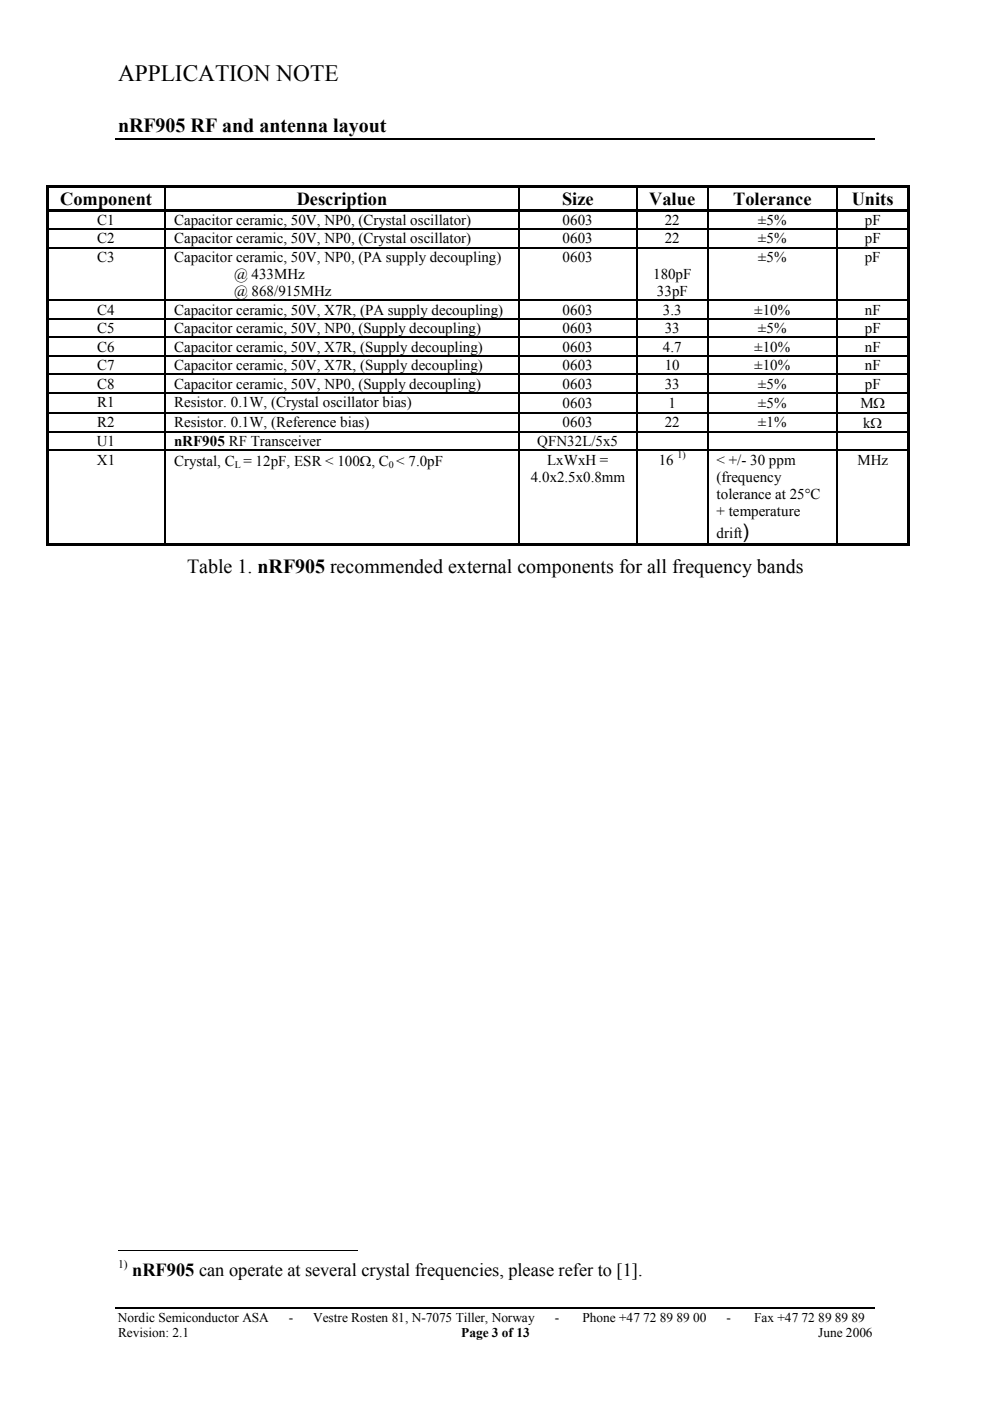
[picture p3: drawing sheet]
<svg xmlns="http://www.w3.org/2000/svg" width="210mm" height="297mm" viewBox="0 0 210 297" stroke-linecap="round" stroke-linejoin="round" font-family="sans-serif">
<defs><g id="words">
<text font-size="5" x="25" y="17.2">APPLICATION NOTE</text>
<g font-size="4.2">
<text x="25" y="28">nRF905 RF and antenna layout</text>
<text x="157.4" y="114.1">)</text>
<text x="39.7" y="121.6">Table 1. nRF905 recommended external components for all frequency bands</text>
</g>
<g font-size="3.9">
<text x="12.8" y="43.4">Component</text>
<text x="62.9" y="43.4">Description</text>
<text x="119.2" y="43.4">Size</text>
<text x="137.7" y="43.4">Value</text>
<text x="155.4" y="43.4">Tolerance</text>
<text x="180.6" y="43.4">Units</text>
<text x="28" y="270.6">nRF905 can operate at several crystal frequencies, please refer to [1].</text>
</g>
<g font-size="3.2">
<text x="20.6" y="47.7">C1</text>
<text x="36.9" y="47.7">Capacitor ceramic, 50V, NP0, (Crystal oscillator)</text>
<text x="119.3" y="47.7">0603</text>
<text x="140.9" y="47.7">22</text>
<text x="160.8" y="47.7">±5%</text>
<text x="183.3" y="47.7">pF</text>
<text x="20.6" y="51.6">C2</text>
<text x="36.9" y="51.6">Capacitor ceramic, 50V, NP0, (Crystal oscillator)</text>
<text x="119.3" y="51.6">0603</text>
<text x="140.9" y="51.6">22</text>
<text x="160.8" y="51.6">±5%</text>
<text x="183.3" y="51.6">pF</text>
<text x="20.6" y="55.5">C3</text>
<text x="36.9" y="55.5">Capacitor ceramic, 50V, NP0, (PA supply decoupling)</text>
<text x="49.6" y="59.1">@ 433MHz</text>
<text x="119.3" y="55.5">0603</text>
<text x="138.5" y="59.1">180pF</text>
<text x="160.8" y="55.5">±5%</text>
<text x="183.3" y="55.5">pF</text>
<text x="49.6" y="62.8">@ 868/915MHz</text>
<text x="139.3" y="62.8">33pF</text>
<text x="20.6" y="66.7">C4</text>
<text x="20.6" y="70.6">C5</text>
<text x="36.9" y="66.7">Capacitor ceramic, 50V, X7R, (PA supply decoupling)</text>
<text x="36.9" y="70.6">Capacitor ceramic, 50V, NP0, (Supply decoupling)</text>
<text x="119.3" y="70.6">0603</text>
<text x="119.3" y="66.7">0603</text>
<text x="140.5" y="66.7">3.3</text>
<text x="140.9" y="70.6">33</text>
<text x="160" y="66.7">±10%</text>
<text x="160.8" y="70.6">±5%</text>
<text x="183.3" y="70.6">pF</text>
<text x="183.3" y="66.7">nF</text>
<text x="20.6" y="74.5">C6</text>
<text x="36.9" y="74.5">Capacitor ceramic, 50V, X7R, (Supply decoupling)</text>
<text x="119.3" y="74.5">0603</text>
<text x="140.5" y="74.5">4.7</text>
<text x="160" y="74.5">±10%</text>
<text x="183.3" y="74.5">nF</text>
<text x="20.6" y="78.4">C7</text>
<text x="20.6" y="82.4">C8</text>
<text x="36.9" y="78.4">Capacitor ceramic, 50V, X7R, (Supply decoupling)</text>
<text x="36.9" y="82.4">Capacitor ceramic, 50V, NP0, (Supply decoupling)</text>
<text x="119.3" y="82.4">0603</text>
<text x="119.3" y="78.4">0603</text>
<text x="140.9" y="82.4">33</text>
<text x="140.9" y="78.4">10</text>
<text x="160" y="78.4">±10%</text>
<text x="160.8" y="82.4">±5%</text>
<text x="183.3" y="82.4">pF</text>
<text x="183.3" y="78.4">nF</text>
<text x="20.6" y="86.3">R1</text>
<text x="36.9" y="86.3">Resistor. 0.1W, (Crystal oscillator bias)</text>
<text x="119.3" y="86.4">0603</text>
<text x="141.7" y="86.4">1</text>
<text x="160.8" y="86.4">±5%</text>
<text x="182.4" y="86.5">MΩ</text>
<text x="20.5" y="94.6">U1</text>
<text x="20.6" y="90.5">R2</text>
<text x="36.9" y="94.6">nRF905 RF Transceiver</text>
<text x="36.9" y="90.5">Resistor. 0.1W, (Reference bias)</text>
<text x="113.9" y="94.6">QFN32L/5x5</text>
<text x="119.3" y="90.6">0603</text>
<text x="140.9" y="90.6">22</text>
<text x="160.8" y="90.6">±1%</text>
<text x="183" y="90.7">kΩ</text>
<text x="20.5" y="98.5">X1</text>
<text x="36.9" y="98.7">Crystal, C = 12pF, ESR &lt; 100Ω, C &lt; 7.0pF</text>
<text x="116" y="98.5">LxWxH =</text>
<text x="139.7" y="98.5">16</text>
<text x="151.9" y="98.5">&lt; +/- 30 ppm</text>
<text x="181.8" y="98.5">MHz</text>
<text x="112.5" y="102.2">4.0x2.5x0.8mm</text>
<text x="151.9" y="102.2">(frequency</text>
<text x="151.9" y="105.8">tolerance at 25°C</text>
<text x="151.9" y="109.5">+ temperature</text>
<text x="151.9" y="114.1">drift</text>
</g>
<g font-size="2.8">
<text x="25" y="280.3">Nordic Semiconductor ASA</text>
<text x="61.3" y="280.3">-</text>
<text x="66.4" y="280.3">Vestre Rosten 81, N-7075 Tiller, Norway</text>
<text x="117.6" y="280.3">-</text>
<text x="123.5" y="280.3">Phone +47 72</text>
<text x="139.9" y="280.3">89 89 00</text>
<text x="154.1" y="280.3">-</text>
<text x="159.9" y="280.3">Fax +47 72 89 89 89</text>
<text x="25" y="283.5">Revision: 2.1</text>
<text x="97.8" y="283.5">Page 3 of 13</text>
<text x="173.5" y="283.5">June 2006</text>
</g>
<text font-size="2.5" x="25" y="268.8">1)</text>
<g font-size="2.1">
<text x="49.8" y="99.3">L</text>
<text x="82.4" y="99.3">0</text>
<text x="143.7" y="97.1">1)</text>
</g>
</g></defs>
<g fill="none" stroke="#000" stroke-width=".25">
<path d="M24.5 29.4h161M35 39.8v4.5M110 39.8v4.5M135 39.8v4.5M150 39.8v4.5M177.5 39.8v4.5M10.2 48.6h24.7M10.2 52.5h24.7M35 44.8v3.7M35 48.7v3.7M35 52.6v11M35.1 48.6h74.8"/>
<path d="M35.1 52.5h74.8M110 44.8v3.7M110 48.7v3.7M110 52.6v11M110.2 48.6h24.7M110.2 52.5h24.7M135 44.8v3.7M135 48.7v3.7M135 52.6v11M135.2 48.6h14.7M135.2 52.5h14.7M150 44.8v3.7"/>
<path d="M150 48.7v3.7M150 52.6v11M150.2 48.6h27.2M150.2 52.5h27.2M177.5 44.8v3.7M177.5 48.7v3.7M177.5 52.6v11M177.7 48.6h14.6M177.7 52.5h14.6M10.2 63.7h24.7M10.2 67.6h24.7M10.2 71.5h24.7"/>
<path d="M10.2 75.4h24.7M10.2 79.4h24.7M35 63.8v3.7M35 67.7v3.7M35 71.7v3.6M35 75.6v3.6M35 79.5v3.6M35.1 63.7h74.8M35.1 67.6h74.8M35.1 71.5h74.8M35.1 75.4h74.8M35.1 79.4h74.8"/>
<path d="M110 63.8v3.7M110 67.7v3.7M110 71.7v3.6M110 75.6v3.6M110 79.5v3.6M110.2 63.7h24.7M110.2 67.6h24.7M110.2 71.5h24.7M110.2 75.4h24.7M110.2 79.4h24.7M135 63.8v3.7M135 67.7v3.7"/>
<path d="M135 71.7v3.6M135 75.6v3.6M135 79.5v3.6M135.2 63.7h14.7M135.2 67.6h14.7M135.2 71.5h14.7M135.2 75.4h14.7M135.2 79.4h14.7M150 63.8v3.7M150 67.7v3.7M150 71.7v3.6M150 75.6v3.6"/>
<path d="M150 79.5v3.6M150.2 63.7h27.2M150.2 67.6h27.2M150.2 71.5h27.2M150.2 75.4h27.2M150.2 79.4h27.2M177.5 63.8v3.7M177.5 67.7v3.7M177.5 71.7v3.6M177.5 75.6v3.6M177.5 79.5v3.6M177.7 63.7h14.6"/>
<path d="M177.7 67.6h14.6M177.7 71.5h14.6M177.7 75.4h14.6M177.7 79.4h14.6M10.2 83.3h24.7M10.2 87.5h24.7M10.2 91.6h24.7M10.2 95.5h24.7M35 83.4v3.9M35 87.6v3.9M35 91.7v3.7M35 95.6v19.5"/>
<path d="M35.1 83.3h74.8M35.1 87.5h74.8M35.1 91.6h74.8M35.1 95.5h74.8M110 83.4v3.9M110 87.6v3.9M110 91.7v3.7M110 95.6v19.5M110.2 83.3h24.7M110.2 87.5h24.7M110.2 91.6h24.7M110.2 95.5h24.7"/>
<path d="M135 83.4v3.9M135 87.6v3.9M135 91.7v3.7M135 95.6v19.5M135.2 83.3h14.7M135.2 87.5h14.7M135.2 91.6h14.7M135.2 95.5h14.7M150 83.4v3.9M150 87.6v3.9M150 91.7v3.7M150 95.6v19.5"/>
<path d="M150.2 83.3h27.2M150.2 87.5h27.2M150.2 91.6h27.2M150.2 95.5h27.2M177.5 83.4v3.9M177.5 87.6v3.9M177.5 91.7v3.7M177.5 95.6v19.5M177.7 83.3h14.6M177.7 87.5h14.6M177.7 91.6h14.6M177.7 95.5h14.6"/>
<path d="M24.5 277.2h161"/>
</g>
<g fill="#000">
<path d="M9.7 39.3h.5v.5h-.5zM10.2 39.3h24.7v.5h-24.7zM34.9 39.8h.2zM34.9 39.3h.5v.5h-.5zM35.4 39.3h74.5v.5h-74.5zM109.9 39.8h.3zM109.9 39.3h.5v.5h-.5zM110.4 39.3h24.5v.5h-24.5zM134.9 39.8h.3zM134.9 39.3h.5v.5h-.5zM135.4 39.3h14.5v.5h-14.5zM149.9 39.8h.3z"/>
<path d="M149.9 39.3h.5v.5h-.5zM150.4 39.3h27v.5h-27zM177.4 39.8h.3zM177.4 39.3h.5v.5h-.5zM177.9 39.3h14.4v.5h-14.4zM192.3 39.3h.5v.5h-.5zM9.7 39.8h.5v4.5h-.5zM9.7 44.3h.5v.5h-.5zM9.7 44.8h.5v3.7h-.5zM9.7 48.5h.5v.2h-.5zM9.7 48.7h.5v3.7h-.5zM9.7 52.4h.5v.2h-.5z"/>
<path d="M10.2 44.3h24.7v.5h-24.7zM34.9 44.8h.2zM34.9 44.3h.5v.5h-.5zM34.9 48.5h.2v.2h-.2zM34.9 52.4h.2v.2h-.2zM35.4 44.3h74.5v.5h-74.5zM109.9 44.8h.3zM109.9 44.3h.5v.5h-.5zM109.9 48.5h.3v.2h-.3zM109.9 52.4h.3v.2h-.3zM110.4 44.3h24.5v.5h-24.5zM134.9 44.8h.3z"/>
<path d="M134.9 44.3h.5v.5h-.5zM134.9 48.5h.3v.2h-.3zM134.9 52.4h.3v.2h-.3zM135.4 44.3h14.5v.5h-14.5zM149.9 44.8h.3zM149.9 44.3h.5v.5h-.5zM149.9 48.5h.3v.2h-.3zM149.9 52.4h.3v.2h-.3zM150.4 44.3h27v.5h-27zM177.4 44.8h.3zM177.4 44.3h.5v.5h-.5zM177.4 48.5h.3v.2h-.3z"/>
<path d="M177.4 52.4h.3v.2h-.3zM177.9 44.3h14.4v.5h-14.4zM192.3 39.8h.5v4.5h-.5zM192.3 44.3h.5v.5h-.5zM192.3 44.8h.5v3.7h-.5zM192.3 48.5h.5v.2h-.5zM192.3 48.7h.5v3.7h-.5zM192.3 52.4h.5v.2h-.5zM9.7 52.6h.5v11h-.5zM9.7 63.6h.5v.2h-.5zM9.7 63.8h.5v3.7h-.5zM9.7 67.5h.5v.2h-.5z"/>
<path d="M9.7 67.7h.5v3.7h-.5zM9.7 71.4h.5v.3h-.5zM9.7 71.7h.5v3.6h-.5zM9.7 75.3h.5v.3h-.5zM9.7 75.6h.5v3.6h-.5zM9.7 79.2h.5v.3h-.5zM34.9 63.6h.2v.2h-.2zM34.9 67.5h.2v.2h-.2zM34.9 71.4h.2v.3h-.2zM34.9 75.3h.2v.3h-.2zM34.9 79.2h.2v.3h-.2zM109.9 63.6h.3v.2h-.3z"/>
<path d="M109.9 67.5h.3v.2h-.3zM109.9 71.4h.3v.3h-.3zM109.9 75.3h.3v.3h-.3zM109.9 79.2h.3v.3h-.3zM134.9 63.6h.3v.2h-.3zM134.9 67.5h.3v.2h-.3zM134.9 71.4h.3v.3h-.3zM134.9 75.3h.3v.3h-.3zM134.9 79.2h.3v.3h-.3zM149.9 63.6h.3v.2h-.3zM149.9 67.5h.3v.2h-.3zM149.9 71.4h.3v.3h-.3z"/>
<path d="M149.9 75.3h.3v.3h-.3zM149.9 79.2h.3v.3h-.3zM177.4 63.6h.3v.2h-.3zM177.4 67.5h.3v.2h-.3zM177.4 71.4h.3v.3h-.3zM177.4 75.3h.3v.3h-.3zM177.4 79.2h.3v.3h-.3zM192.3 52.6h.5v11h-.5zM192.3 63.6h.5v.2h-.5zM192.3 63.8h.5v3.7h-.5zM192.3 67.5h.5v.2h-.5zM192.3 67.7h.5v3.7h-.5z"/>
<path d="M192.3 71.4h.5v.3h-.5zM192.3 71.7h.5v3.6h-.5zM192.3 75.3h.5v.3h-.5zM192.3 75.6h.5v3.6h-.5zM192.3 79.2h.5v.3h-.5zM9.7 79.5h.5v3.6h-.5zM9.7 83.1h.5v.3h-.5zM9.7 83.4h.5v3.9h-.5zM9.7 87.3h.5v.3h-.5zM9.7 87.6h.5v3.9h-.5zM9.7 91.5h.5v.2h-.5zM9.7 91.7h.5v3.7h-.5z"/>
<path d="M9.7 95.4h.5v.2h-.5zM34.9 83.1h.2v.3h-.2zM34.9 87.3h.2v.3h-.2zM34.9 91.5h.2v.2h-.2zM34.9 95.4h.2v.2h-.2zM109.9 83.1h.3v.3h-.3zM109.9 87.3h.3v.3h-.3zM109.9 91.5h.3v.2h-.3zM109.9 95.4h.3v.2h-.3zM134.9 83.1h.3v.3h-.3zM134.9 87.3h.3v.3h-.3zM134.9 91.5h.3v.2h-.3z"/>
<path d="M134.9 95.4h.3v.2h-.3zM149.9 83.1h.3v.3h-.3zM149.9 87.3h.3v.3h-.3zM149.9 91.5h.3v.2h-.3zM149.9 95.4h.3v.2h-.3zM177.4 83.1h.3v.3h-.3zM177.4 87.3h.3v.3h-.3zM177.4 91.5h.3v.2h-.3zM177.4 95.4h.3v.2h-.3zM192.3 79.5h.5v3.6h-.5zM192.3 83.1h.5v.3h-.5zM192.3 83.4h.5v3.9h-.5z"/>
<path d="M192.3 87.3h.5v.3h-.5zM192.3 87.6h.5v3.9h-.5zM192.3 91.5h.5v.2h-.5zM192.3 91.7h.5v3.7h-.5zM192.3 95.4h.5v.2h-.5zM9.7 95.6h.5v19.5h-.5zM9.7 115.1h.5v.6h-.5zM10.2 115.1h24.7v.6h-24.7zM34.9 115.1h.5v.6h-.5zM35.4 115.1h74.5v.6h-74.5zM109.9 115.1h.5v.6h-.5zM110.4 115.1h24.5v.6h-24.5z"/>
<path d="M134.9 115.1h.5v.6h-.5zM135.4 115.1h14.5v.6h-14.5zM149.9 115.1h.5v.6h-.5zM150.4 115.1h27v.6h-27zM177.4 115.1h.5v.6h-.5zM177.9 115.1h14.4v.6h-14.4zM192.3 95.6h.5v19.5h-.5zM192.3 115.1h.5v.6h-.5z"/>
</g>
<path d="M25 265h50.8" fill="none" stroke="#000" stroke-width=".21"/>
<use href="#words"/>
</svg>
